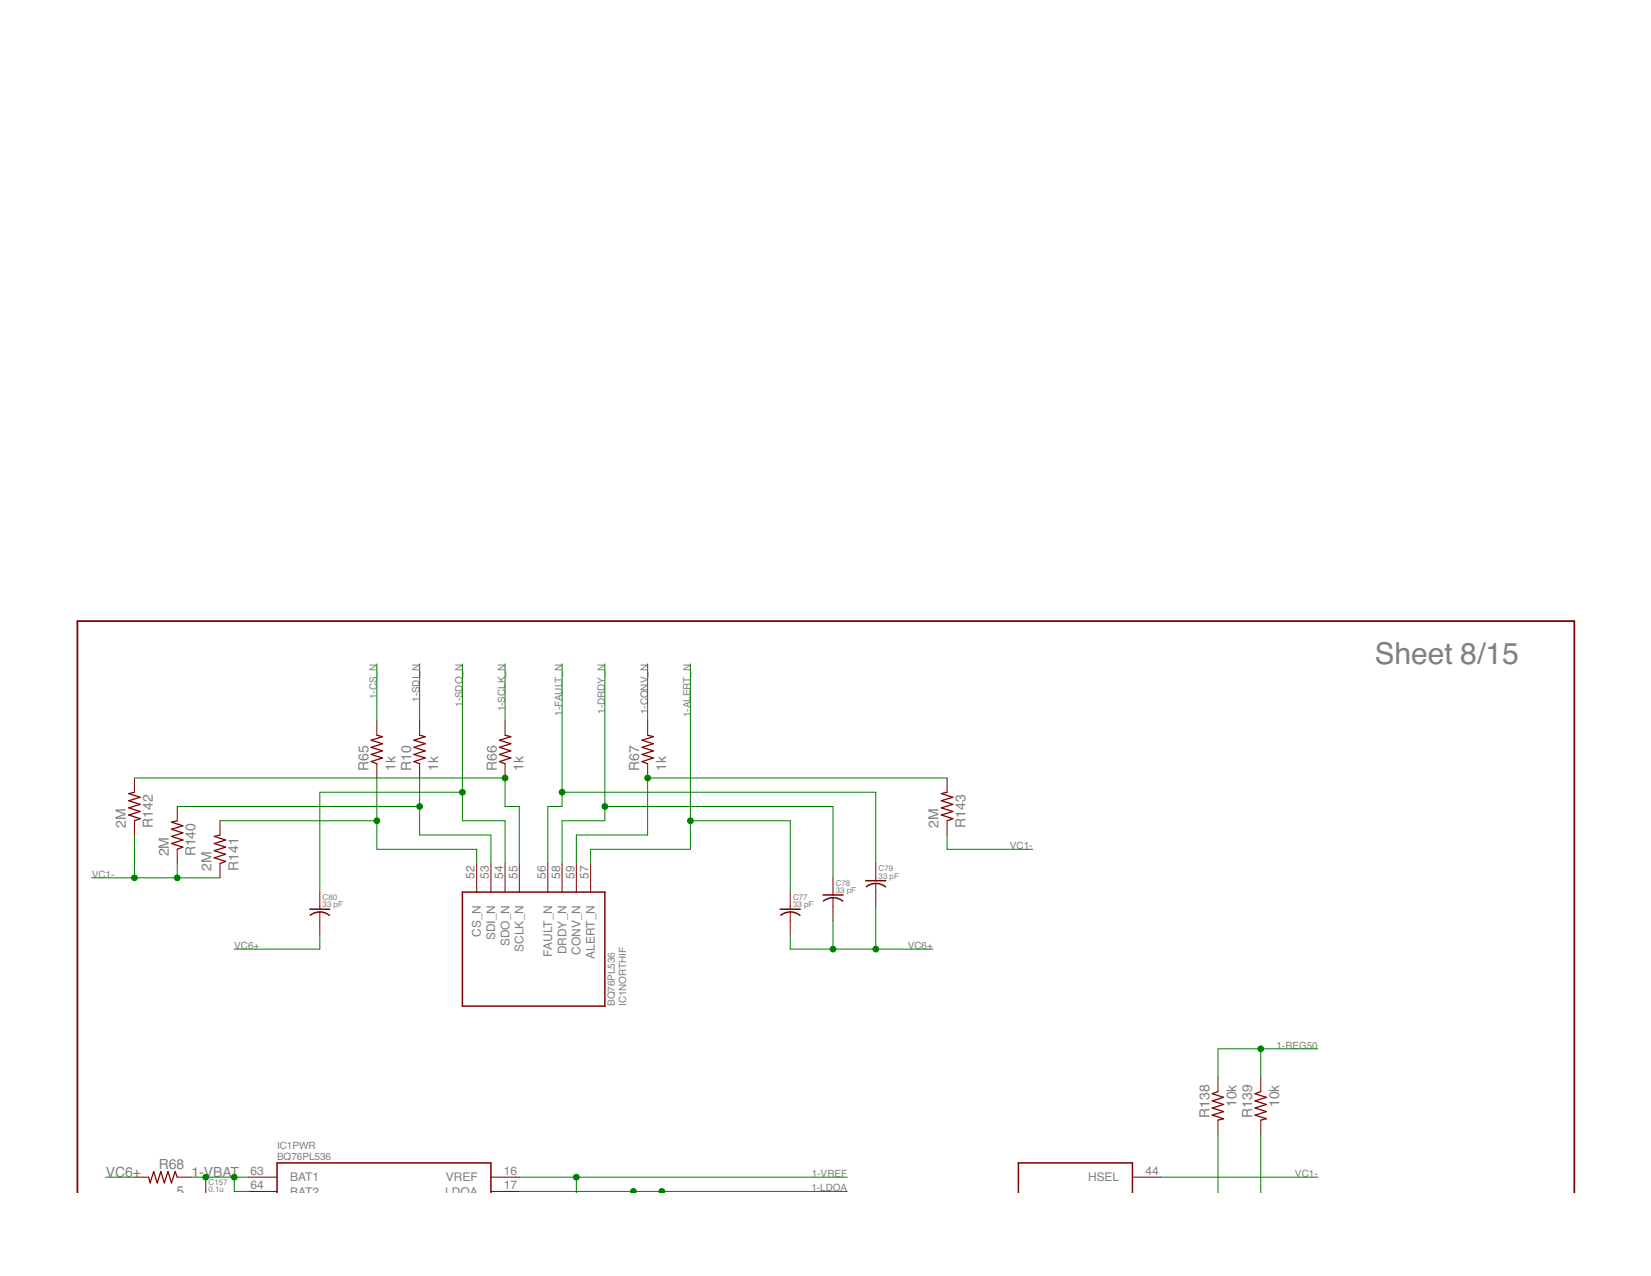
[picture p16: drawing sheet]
<svg xmlns="http://www.w3.org/2000/svg" width="279mm" height="216mm" viewBox="0 0 279 216" stroke-linecap="round" stroke-linejoin="round" font-family="sans-serif">
<defs><g id="words">
<text font-size="5.1" fill="#808080" x="232.7" y="112.3">Sheet 8/15</text>
<g font-size="2.4" fill="#808080">
<text x="62.3" y="130.4" transform="rotate(-90 62.3 130.4)">R65</text>
<text x="66.9" y="130.4" transform="rotate(-90 66.9 130.4)">1k</text>
<text x="69.6" y="130.4" transform="rotate(-90 69.6 130.4)">R10</text>
<text x="74.1" y="130.4" transform="rotate(-90 74.1 130.4)">1k</text>
<text x="84.1" y="130.4" transform="rotate(-90 84.1 130.4)">R66</text>
<text x="88.6" y="130.4" transform="rotate(-90 88.6 130.4)">1k</text>
<text x="108.2" y="130.4" transform="rotate(-90 108.2 130.4)">R67</text>
<text x="112.7" y="130.4" transform="rotate(-90 112.7 130.4)">1k</text>
<text x="21.3" y="140.1" transform="rotate(-90 21.3 140.1)">2M</text>
<text x="25.9" y="140.1" transform="rotate(-90 25.9 140.1)">R142</text>
<text x="158.8" y="140.1" transform="rotate(-90 158.8 140.1)">2M</text>
<text x="163.4" y="140.1" transform="rotate(-90 163.4 140.1)">R143</text>
<text x="28.5" y="144.9" transform="rotate(-90 28.5 144.9)">2M</text>
<text x="33.1" y="144.9" transform="rotate(-90 33.1 144.9)">R140</text>
<text x="35.8" y="147.3" transform="rotate(-90 35.8 147.3)">2M</text>
<text x="40.3" y="147.3" transform="rotate(-90 40.3 147.3)">R141</text>
<text x="204.7" y="189.1" transform="rotate(-90 204.7 189.1)">R138</text>
<text x="209.2" y="187.3" transform="rotate(-90 209.2 187.3)">10k</text>
<text x="211.9" y="189.1" transform="rotate(-90 211.9 189.1)">R139</text>
<text x="216.5" y="187.3" transform="rotate(-90 216.5 187.3)">10k</text>
<text x="26.9" y="197.8">R68</text>
<text x="17.9" y="199.2">VC6+</text>
<text x="29.9" y="202.3">5</text>
<text x="32.4" y="199.2">1-VBAT</text>
</g>
<g font-size="2" fill="#808080">
<text x="80.3" y="148.7" transform="rotate(-90 80.3 148.7)">52</text>
<text x="82.7" y="148.7" transform="rotate(-90 82.7 148.7)">53</text>
<text x="85.1" y="148.7" transform="rotate(-90 85.1 148.7)">54</text>
<text x="87.6" y="148.7" transform="rotate(-90 87.6 148.7)">55</text>
<text x="92.4" y="148.7" transform="rotate(-90 92.4 148.7)">56</text>
<text x="94.8" y="148.7" transform="rotate(-90 94.8 148.7)">58</text>
<text x="97.2" y="148.7" transform="rotate(-90 97.2 148.7)">59</text>
<text x="99.6" y="148.7" transform="rotate(-90 99.6 148.7)">57</text>
<text x="81.4" y="158.5" transform="rotate(-90 81.4 158.5)">CS_N</text>
<text x="83.8" y="159.1" transform="rotate(-90 83.8 159.1)">SDI_N</text>
<text x="86.2" y="160.1" transform="rotate(-90 86.2 160.1)">SDO_N</text>
<text x="88.6" y="161" transform="rotate(-90 88.6 161)">SCLK_N</text>
<text x="93.4" y="161.9" transform="rotate(-90 93.4 161.9)">FAULT_N</text>
<text x="95.8" y="161.5" transform="rotate(-90 95.8 161.5)">DRDY_N</text>
<text x="98.3" y="161.6" transform="rotate(-90 98.3 161.6)">CONV_N</text>
<text x="100.7" y="162.2" transform="rotate(-90 100.7 162.2)">ALERT_N</text>
<text x="42.4" y="198.8">63</text>
<text x="42.4" y="201.3">64</text>
<text x="49.1" y="199.9">BAT1</text>
<text x="49.1" y="202.3">BAT2</text>
<text x="75.3" y="202.3">LDOA</text>
<text x="75.5" y="199.9">VREF</text>
<text x="85.3" y="198.8">16</text>
<text x="85.3" y="201.3">17</text>
<text x="184.2" y="199.9">HSEL</text>
<text x="193.9" y="198.8">44</text>
</g>
<g font-size="1.7" fill="#808080">
<text x="63.8" y="118.3" transform="rotate(-90 63.8 118.3)">1-CS_N</text>
<text x="71" y="118.8" transform="rotate(-90 71 118.8)">1-SDI_N</text>
<text x="78.2" y="119.6" transform="rotate(-90 78.2 119.6)">1-SDO_N</text>
<text x="85.5" y="120.4" transform="rotate(-90 85.5 120.4)">1-SCLK_N</text>
<text x="95.1" y="121.1" transform="rotate(-90 95.1 121.1)">1-FAULT_N</text>
<text x="102.4" y="120.8" transform="rotate(-90 102.4 120.8)">1-DRDY_N</text>
<text x="109.6" y="120.9" transform="rotate(-90 109.6 120.9)">1-CONV_N</text>
<text x="116.8" y="121.4" transform="rotate(-90 116.8 121.4)">1-ALERT_N</text>
<text x="170.9" y="143.7">VC1-</text>
<text x="15.5" y="148.5">VC1-</text>
<text x="39.6" y="160.6">VC6+</text>
<text x="153.6" y="160.6">VC6+</text>
<text x="104.1" y="170.2" transform="rotate(-90 104.1 170.2)">BQ76PL536</text>
<text x="106" y="170.2" transform="rotate(-90 106 170.2)">IC1NORTHIF</text>
<text x="216" y="177.5">1-REG50</text>
<text x="46.9" y="196.3">BQ76PL536</text>
<text x="46.9" y="194.4">IC1PWR</text>
<text x="137.3" y="201.6">1-LDOA</text>
<text x="137.4" y="199.2">1-VREF</text>
<text x="219.1" y="199.2">VC1-</text>
</g>
<g font-size="1.4" fill="#808080">
<text x="141.5" y="149.8">C78</text>
<text x="148.7" y="148.6">33 pF</text>
<text x="148.7" y="147.4">C79</text>
<text x="54.6" y="153.5">33 pF</text>
<text x="54.6" y="152.3">C80</text>
<text x="134.2" y="153.5">33 pF</text>
<text x="134.2" y="152.3">C77</text>
<text x="141.5" y="151.1">33 pF</text>
<text x="35.3" y="201.7">0.1u</text>
<text x="35.3" y="200.5">C157</text>
</g>
</g></defs>
<g fill="#800000" stroke="#800000" stroke-width=".17">
<path d="M191.6 199.2h4.9z"/>
<path d="M97.5 146.1v4.8z"/>
<path d="M95.1 146.1v4.8z"/>
<path d="M92.7 146.1v4.8z"/>
<path d="M87.9 146.1v4.8z"/>
<path d="M85.5 146.1v4.8z"/>
<path d="M83.1 146.1v4.8z"/>
<path d="M80.7 146.1v4.8z"/>
<path d="M99.9 146.1v4.8z"/>
<path d="M83.1 199.2h4.8z"/>
<path d="M83.1 201.6h4.8z"/>
<path d="M42.1 199.2h4.8z"/>
<path d="M42.1 201.6h4.8z"/>
<path d="M133.7 154.3v1.5z"/>
<path d="M133.7 150.9v2.5z"/>
<path d="M133.7 155.8v2.4z"/>
<path d="M133.7 153.4v.4z"/>
<path d="M141 151.9v1.5z"/>
<path d="M141 148.5v2.4z"/>
<path d="M141 153.4v2.4z"/>
<path d="M141 150.9v.5z"/>
<path d="M148.2 149.5v1.4z"/>
<path d="M148.2 146.1v2.4z"/>
<path d="M148.2 150.9v2.5z"/>
<path d="M148.2 148.5v.5z"/>
<path d="M54.1 154.3v1.5z"/>
<path d="M54.1 150.9v2.5z"/>
<path d="M54.1 155.8v2.4z"/>
<path d="M54.1 153.4v.4z"/>
<path d="M34.8 199.2v2.4z"/>
<path d="M34.8 201.6v.1z"/>
<path d="M206.1 189.5v2.4z"/>
<path d="M206.1 182.3v2.4z"/>
<path d="M213.4 189.5v2.4z"/>
<path d="M213.4 182.3v2.4z"/>
<path d="M30 136.5v2.4z"/>
<path d="M30 143.7v2.4z"/>
<path d="M37.2 138.9v2.4z"/>
<path d="M37.2 146.1v2.4z"/>
<path d="M22.8 131.6v2.4z"/>
<path d="M22.8 138.9v2.4z"/>
<path d="M160.3 131.6v2.4z"/>
<path d="M160.3 138.9v2.4z"/>
<path d="M63.8 122v2.4z"/>
<path d="M63.8 129.2v2.4z"/>
<path d="M71 122v2.4z"/>
<path d="M71 129.2v2.4z"/>
<path d="M85.5 122v2.4z"/>
<path d="M85.5 129.2v2.4z"/>
<path d="M109.6 122v2.4z"/>
<path d="M109.6 129.2v2.4z"/>
<path d="M22.8 199.2h2.4z"/>
<path d="M30 199.2h2.4z"/>
</g>
<g fill="#800000" stroke="#800000" stroke-width=".25">
<path d="M191.6 196.8v4.9z"/>
<path d="M172.3 196.8h19.3z"/>
<path d="M172.3 196.8v4.9z"/>
<path d="M102.4 150.9v19.3z"/>
<path d="M78.3 150.9h24.1z"/>
<path d="M78.3 150.9v19.3z"/>
<path d="M78.3 170.2h24.1z"/>
<path d="M46.9 196.8v4.9z"/>
<path d="M83.1 196.8v4.9z"/>
<path d="M46.9 196.8h36.2z"/>
<path d="M132 153.8h1.7z"/>
<path d="M133.7 153.8h1.7z"/>
<path d="M139.3 151.4h1.7z"/>
<path d="M141 151.4h1.7z"/>
<path d="M146.5 149h1.7z"/>
<path d="M148.2 149h1.7z"/>
<path d="M52.4 153.8h1.7z"/>
<path d="M54.1 153.8h1.7z"/>
</g>
<path d="M52.5 154.9a2.65 2.65 0 0 1 3.3 0M132.1 154.9a2.65 2.65 0 0 1 3.3 0M139.4 152.4a2.65 2.65 0 0 1 3.2 .1M146.6 150a2.65 2.65 0 0 1 3.3 .1" fill="none" stroke="#800000" stroke-width=".25"/>
<g fill="#800000" stroke="#800000" stroke-width=".21">
<path d="M205.1 185.1l1-.4z"/>
<path d="M205.1 185.1l2 .6z"/>
<path d="M205.1 186.3l2-.6z"/>
<path d="M205.1 186.3l2 .6z"/>
<path d="M205.1 187.5l2-.6z"/>
<path d="M205.1 187.5l2 .6z"/>
<path d="M205.1 188.7l2-.6z"/>
<path d="M205.1 188.7l2 .6z"/>
<path d="M206.1 189.5l1-.2z"/>
<path d="M212.4 185.1l1-.4z"/>
<path d="M212.4 185.1l1.9 .6z"/>
<path d="M212.4 186.3l1.9-.6z"/>
<path d="M212.4 186.3l1.9 .6z"/>
<path d="M212.4 187.5l1.9-.6z"/>
<path d="M212.4 187.5l1.9 .6z"/>
<path d="M212.4 188.7l1.9-.6z"/>
<path d="M212.4 188.7l1.9 .6z"/>
<path d="M213.4 189.5l.9-.2z"/>
<path d="M30 143.7l.9-.4z"/>
<path d="M29 142.7l1.9 .6z"/>
<path d="M29 142.7l1.9-.6z"/>
<path d="M29 141.5l1.9 .6z"/>
<path d="M29 141.5l1.9-.6z"/>
<path d="M29 140.3l1.9 .6z"/>
<path d="M29 140.3l1.9-.6z"/>
<path d="M29 139.1l1.9 .6z"/>
<path d="M29 139.1l1-.2z"/>
<path d="M37.2 146.1l1-.3z"/>
<path d="M36.3 145.1l1.9 .7z"/>
<path d="M36.3 145.1l1.9-.6z"/>
<path d="M36.3 143.9l1.9 .6z"/>
<path d="M36.3 143.9l1.9-.6z"/>
<path d="M36.3 142.7l1.9 .6z"/>
<path d="M36.3 142.7l1.9-.6z"/>
<path d="M36.3 141.5l1.9 .6z"/>
<path d="M36.3 141.5l.9-.2z"/>
<path d="M22.8 138.9l.9-.4z"/>
<path d="M21.8 137.9l1.9 .6z"/>
<path d="M21.8 137.9l1.9-.6z"/>
<path d="M21.8 136.7l1.9 .6z"/>
<path d="M21.8 136.7l1.9-.6z"/>
<path d="M21.8 135.5l1.9 .6z"/>
<path d="M21.8 135.5l1.9-.6z"/>
<path d="M21.8 134.3l1.9 .6z"/>
<path d="M21.8 134.3l1-.3z"/>
<path d="M160.3 138.9l.9-.4z"/>
<path d="M159.3 137.9l1.9 .6z"/>
<path d="M159.3 137.9l1.9-.6z"/>
<path d="M159.3 136.7l1.9 .6z"/>
<path d="M159.3 136.7l1.9-.6z"/>
<path d="M159.3 135.5l1.9 .6z"/>
<path d="M159.3 135.5l1.9-.6z"/>
<path d="M159.3 134.3l1.9 .6z"/>
<path d="M159.3 134.3l1-.3z"/>
<path d="M62.8 128.9l1 .3z"/>
<path d="M62.8 128.9l1.9-.7z"/>
<path d="M62.8 127.7l1.9 .5z"/>
<path d="M62.8 127.7l1.9-.7z"/>
<path d="M62.8 126.4l1.9 .6z"/>
<path d="M62.8 126.4l1.9-.6z"/>
<path d="M62.8 125.2l1.9 .6z"/>
<path d="M62.8 125.2l1.9-.5z"/>
<path d="M63.8 124.4l.9 .3z"/>
<path d="M70 128.9l1 .3z"/>
<path d="M70 128.9l2-.7z"/>
<path d="M70 127.7l2 .5z"/>
<path d="M70 127.7l2-.7z"/>
<path d="M70 126.4l2 .6z"/>
<path d="M70 126.4l2-.6z"/>
<path d="M70 125.2l2 .6z"/>
<path d="M70 125.2l2-.5z"/>
<path d="M71 124.4l1 .3z"/>
<path d="M84.5 128.9l1 .3z"/>
<path d="M84.5 128.9l1.9-.7z"/>
<path d="M84.5 127.7l1.9 .5z"/>
<path d="M84.5 127.7l1.9-.7z"/>
<path d="M84.5 126.4l1.9 .6z"/>
<path d="M84.5 126.4l1.9-.6z"/>
<path d="M84.5 125.2l1.9 .6z"/>
<path d="M84.5 125.2l1.9-.5z"/>
<path d="M85.5 124.4l.9 .3z"/>
<path d="M108.6 128.9l1 .3z"/>
<path d="M108.6 128.9l2-.7z"/>
<path d="M108.6 127.7l2 .5z"/>
<path d="M108.6 127.7l2-.7z"/>
<path d="M108.6 126.4l2 .6z"/>
<path d="M108.6 126.4l2-.6z"/>
<path d="M108.6 125.2l2 .6z"/>
<path d="M108.6 125.2l2-.5z"/>
<path d="M109.6 124.4l1 .3z"/>
<path d="M29.6 198.2l.4 1z"/>
<path d="M29.6 198.2l-.6 2z"/>
<path d="M28.4 198.2l.6 2z"/>
<path d="M28.4 198.2l-.6 2z"/>
<path d="M27.2 198.2l.6 2z"/>
<path d="M27.2 198.2l-.6 2z"/>
<path d="M26 198.2l.6 2z"/>
<path d="M26 198.2l-.6 2z"/>
<path d="M25.2 199.2l.2 1z"/>
</g>
<g fill="#800000" stroke="#800000" stroke-width=".3">
<path d="M13.1 105.1v96.6z"/>
<path d="M266.4 105.1v96.6z"/>
<path d="M13.1 105.1h253.3z"/>
</g>
<g fill="#008000" stroke="#008000" stroke-width=".17">
<path d="M133.7 158.2v2.4z"/>
<path d="M133.7 160.6h7.3z"/>
<path d="M141 160.6h7.2z"/>
<path d="M148.2 160.6h9.7z"/>
<path d="M141 155.8v4.8z"/>
<path d="M148.2 153.4v7.2z"/>
<path d="M54.1 158.2v2.4z"/>
<path d="M39.6 160.6h14.5z"/>
<path d="M17.9 199.2h4.9z"/>
<path d="M99.9 143.7v2.4z"/>
<path d="M99.9 143.7h16.9z"/>
<path d="M116.8 138.9v4.8z"/>
<path d="M116.8 112.3v26.6z"/>
<path d="M133.7 138.9v12z"/>
<path d="M116.8 138.9h16.9z"/>
<path d="M97.5 141.3v4.8z"/>
<path d="M97.5 141.3h12.1z"/>
<path d="M109.6 131.6v9.7z"/>
<path d="M109.6 131.6h50.7z"/>
<path d="M95.1 138.9v7.2z"/>
<path d="M95.1 138.9h7.3z"/>
<path d="M102.4 136.5v2.4z"/>
<path d="M102.4 112.3v24.2z"/>
<path d="M141 136.5v12z"/>
<path d="M102.4 136.5h38.6z"/>
<path d="M92.7 136.5v9.6z"/>
<path d="M92.7 136.5h2.4z"/>
<path d="M95.1 134v2.5z"/>
<path d="M95.1 112.3v21.7z"/>
<path d="M148.2 134v12.1z"/>
<path d="M95.1 134h53.1z"/>
<path d="M87.9 136.5v9.6z"/>
<path d="M85.5 136.5h2.4z"/>
<path d="M85.5 131.6v4.9z"/>
<path d="M22.8 131.6h62.7z"/>
<path d="M85.5 138.9v7.2z"/>
<path d="M78.3 138.9h7.2z"/>
<path d="M78.3 134v4.9z"/>
<path d="M78.3 112.3v21.7z"/>
<path d="M54.1 134v16.9z"/>
<path d="M54.1 134h24.2z"/>
<path d="M83.1 141.3v4.8z"/>
<path d="M71 141.3h12.1z"/>
<path d="M71 136.5v4.8z"/>
<path d="M30 136.5h41z"/>
<path d="M71 131.6v4.9z"/>
<path d="M80.7 143.7v2.4z"/>
<path d="M63.8 143.7h16.9z"/>
<path d="M63.8 138.9v4.8z"/>
<path d="M37.2 138.9h26.6z"/>
<path d="M63.8 131.6v7.3z"/>
<path d="M63.8 112.3v9.7z"/>
<path d="M71 112.3v9.7z"/>
<path d="M85.5 112.3v9.7z"/>
<path d="M109.6 112.3v9.7z"/>
<path d="M196.5 199.2h26.5z"/>
<path d="M160.3 141.3v2.4z"/>
<path d="M160.3 143.7h14.5z"/>
<path d="M30 148.5h7.2z"/>
<path d="M22.8 148.5h7.2z"/>
<path d="M15.5 148.5h7.3z"/>
<path d="M30 146.1v2.4z"/>
<path d="M22.8 141.3v7.2z"/>
<path d="M87.9 199.2h9.6z"/>
<path d="M97.5 199.2v2.5z"/>
<path d="M97.5 199.2h45.9z"/>
<path d="M87.9 201.6h19.3z"/>
<path d="M107.2 201.6h4.8z"/>
<path d="M112 201.6h31.4z"/>
<path d="M112 201.6v.1z"/>
<path d="M107.2 201.6v.1z"/>
<path d="M206.1 177.5v4.8z"/>
<path d="M206.1 177.5h7.3z"/>
<path d="M213.4 177.5h9.6z"/>
<path d="M213.4 177.5v4.8z"/>
<path d="M206.1 191.9v9.8z"/>
<path d="M213.4 191.9v9.8z"/>
<path d="M39.6 199.2h2.5z"/>
<path d="M39.6 201.6h2.5z"/>
<path d="M39.6 199.2v2.4z"/>
<path d="M32.4 199.2h2.4z"/>
<path d="M34.8 199.2h4.8z"/>
<path d="M111.6 201.3a.47 .47 0 0 1 .6-.2 .47 .47 0 0 1 .2 .6h-.8z" fill-rule="evenodd"/>
<path d="M106.9 201.2a.46 .46 0 0 1 .6 0 .46 .46 0 0 1 .1 .5h-.8v-.4z" fill-rule="evenodd"/>
<circle cx="141" cy="160.6" r=".49"/>
<circle cx="148.2" cy="160.6" r=".49"/>
<circle cx="116.8" cy="138.9" r=".49"/>
<circle cx="109.6" cy="131.6" r=".49"/>
<circle cx="102.4" cy="136.5" r=".49"/>
<circle cx="95.1" cy="134" r=".49"/>
<circle cx="85.5" cy="131.6" r=".49"/>
<circle cx="78.3" cy="134" r=".49"/>
<circle cx="71" cy="136.5" r=".49"/>
<circle cx="63.8" cy="138.9" r=".49"/>
<circle cx="30" cy="148.5" r=".49"/>
<circle cx="22.8" cy="148.5" r=".49"/>
<circle cx="97.5" cy="199.2" r=".49"/>
<circle cx="213.4" cy="177.5" r=".49"/>
<circle cx="39.6" cy="199.2" r=".49"/>
<circle cx="34.8" cy="199.2" r=".49"/>
</g>
<use href="#words"/>
</svg>
